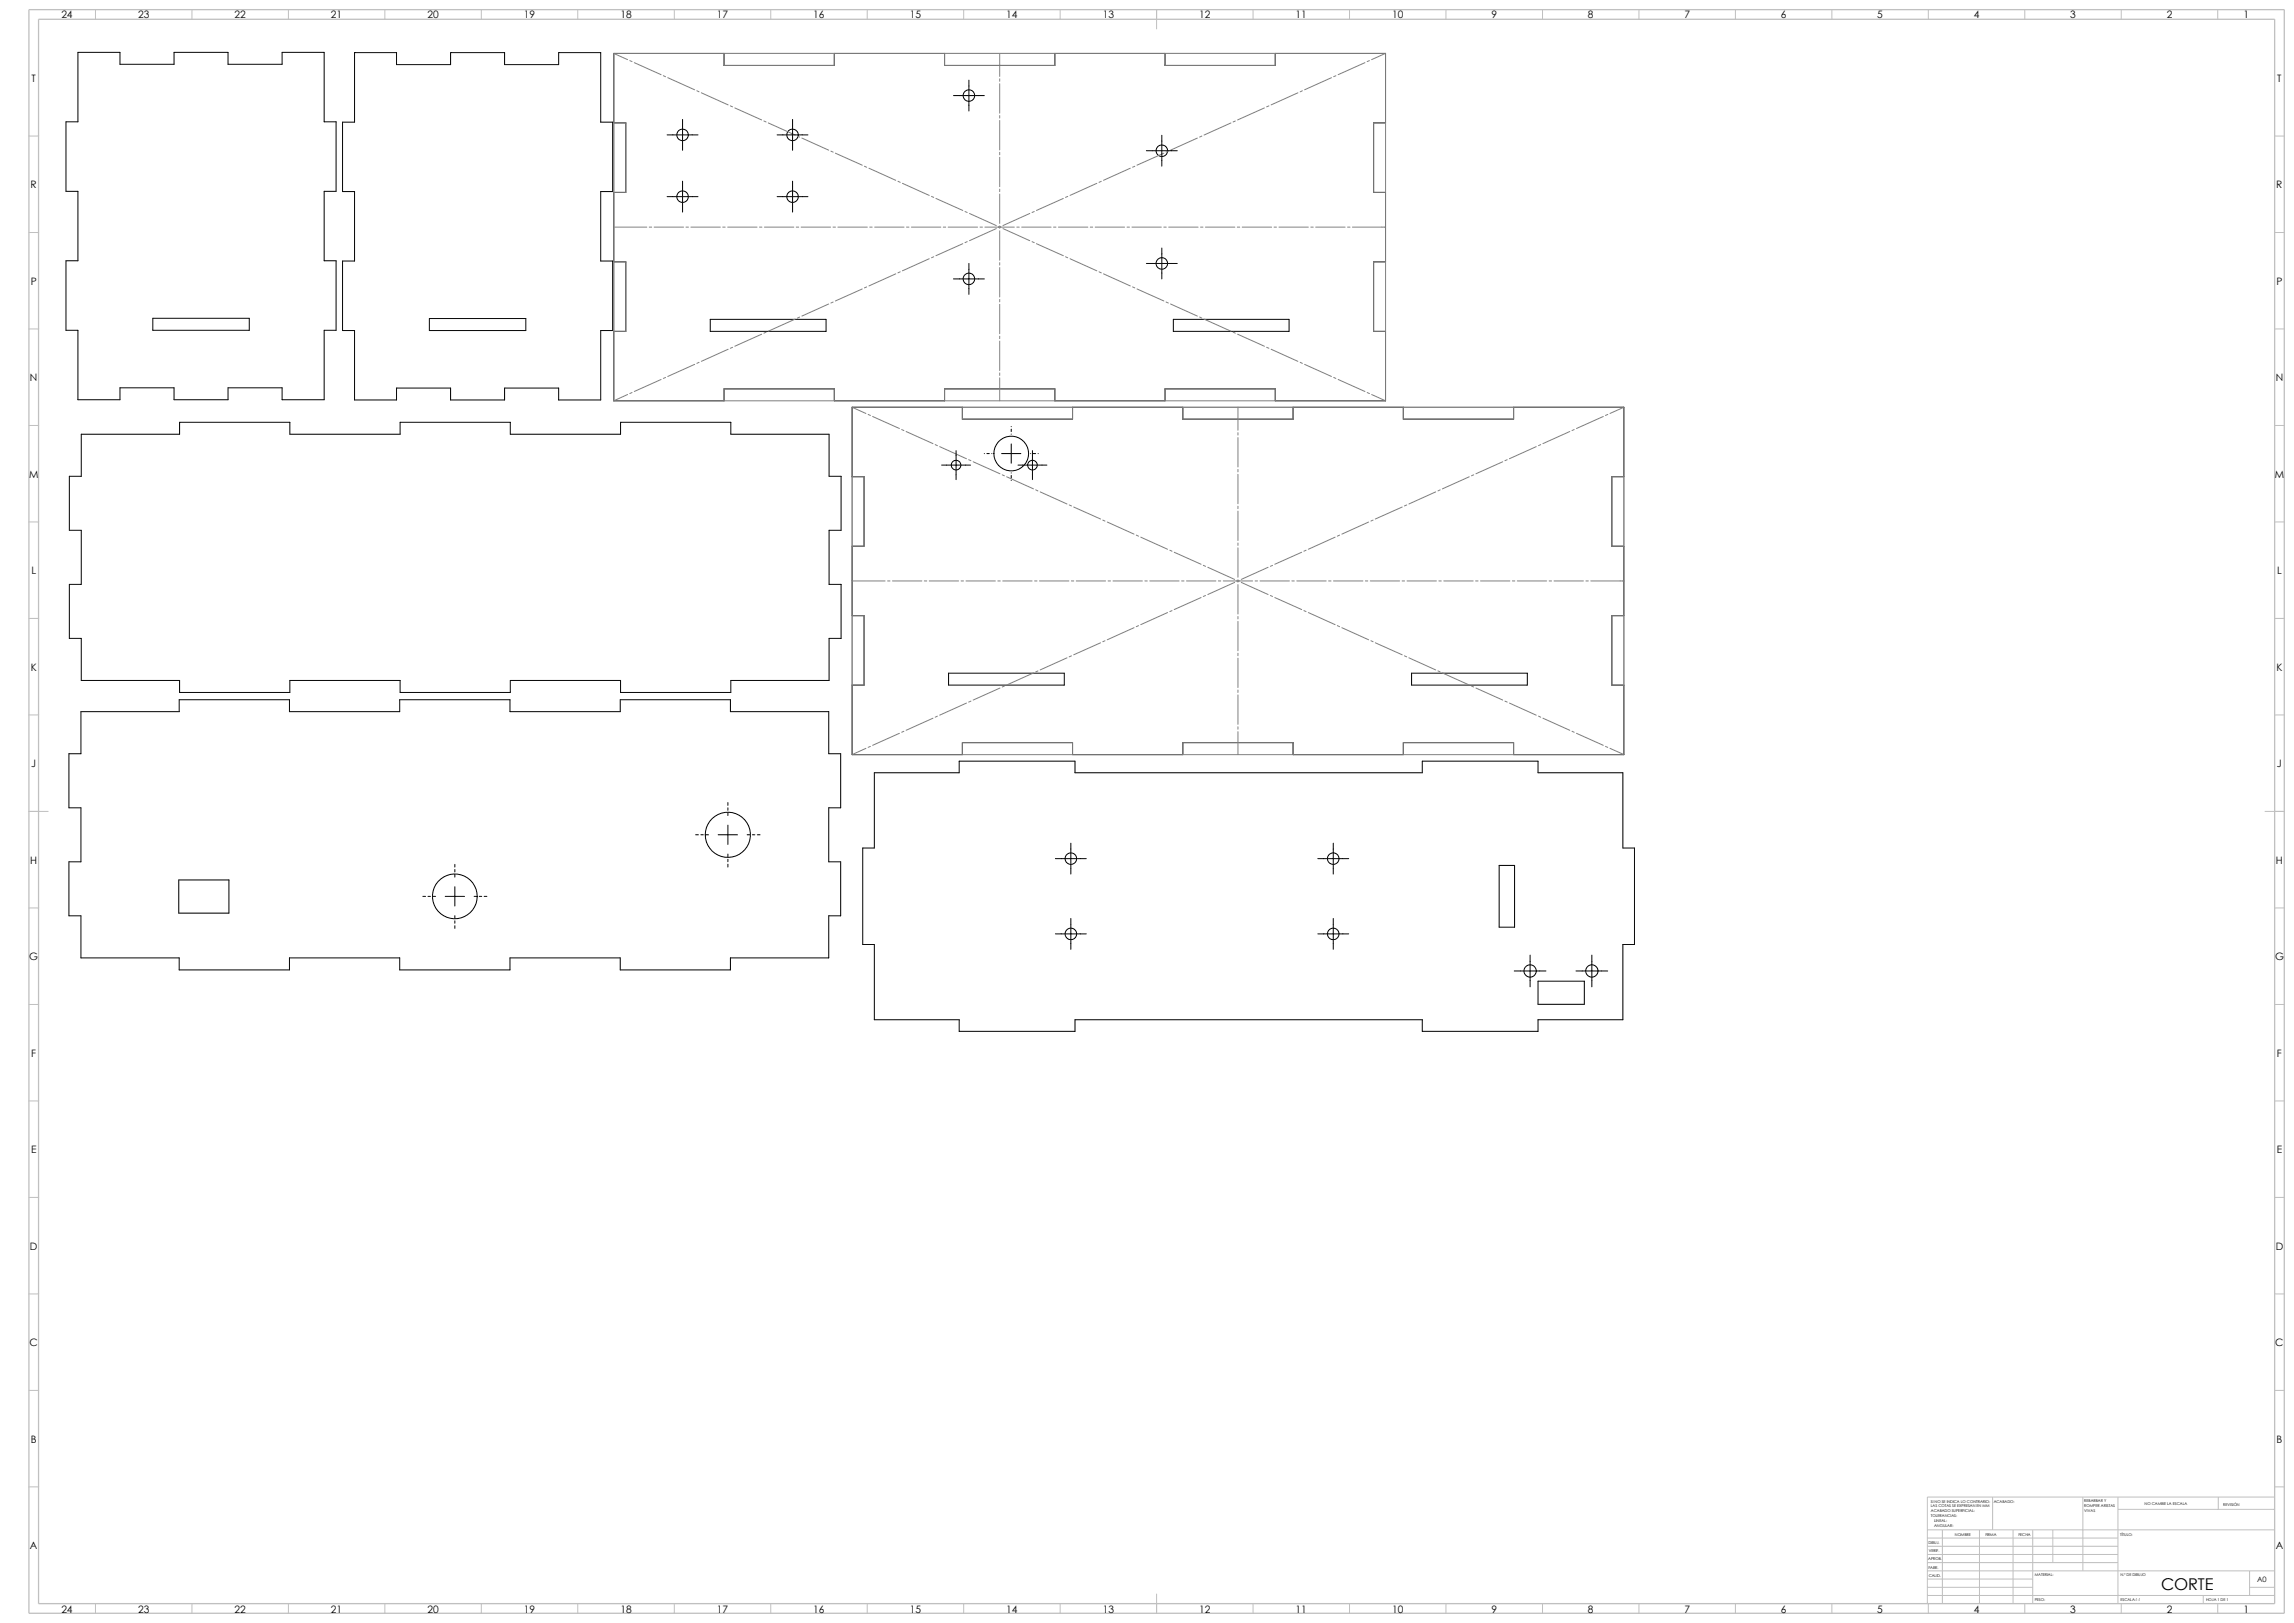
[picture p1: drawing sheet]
<svg xmlns="http://www.w3.org/2000/svg" width="1189mm" height="841mm" viewBox="0 0 1189 841" stroke-linecap="round" stroke-linejoin="round" font-family="sans-serif">
<defs><g id="words">
<text font-size="8.4" x="1120" y="824">CORTE</text>
<g font-size="5.3">
<text x="32" y="10">24</text>
<text x="72" y="10">23</text>
<text x="122" y="10">22</text>
<text x="172" y="10">21</text>
<text x="222" y="10">20</text>
<text x="272" y="10">19</text>
<text x="322" y="10">18</text>
<text x="372" y="10">17</text>
<text x="422" y="10">16</text>
<text x="472" y="10">15</text>
<text x="522" y="10">14</text>
<text x="572" y="10">13</text>
<text x="622" y="10">12</text>
<text x="672" y="10">11</text>
<text x="722" y="10">10</text>
<text x="773" y="10">9</text>
<text x="823" y="10">8</text>
<text x="873" y="10">7</text>
<text x="923" y="10">6</text>
<text x="973" y="10">5</text>
<text x="1023" y="10">4</text>
<text x="1073" y="10">3</text>
<text x="1123" y="10">2</text>
<text x="1163" y="10">1</text>
<text x="16" y="42">T</text>
<text x="1180" y="42">T</text>
<text x="16" y="98">R</text>
<text x="1180" y="98">R</text>
<text x="16" y="148">P</text>
<text x="1180" y="148">P</text>
<text x="16" y="198">N</text>
<text x="1180" y="198">N</text>
<text x="15" y="248">M</text>
<text x="1179" y="248">M</text>
<text x="16" y="298">L</text>
<text x="1180" y="298">L</text>
<text x="16" y="348">K</text>
<text x="1180" y="348">K</text>
<text x="16" y="398">J</text>
<text x="1180" y="398">J</text>
<text x="16" y="448">H</text>
<text x="1180" y="448">H</text>
<text x="15" y="498">G</text>
<text x="1179" y="498">G</text>
<text x="16" y="548">F</text>
<text x="1180" y="548">F</text>
<text x="16" y="598">E</text>
<text x="1180" y="598">E</text>
<text x="16" y="648">D</text>
<text x="1180" y="648">D</text>
<text x="15" y="698">C</text>
<text x="1179" y="698">C</text>
<text x="16" y="748">B</text>
<text x="1180" y="748">B</text>
<text x="16" y="803">A</text>
<text x="1180" y="803">A</text>
<text x="32" y="836">24</text>
<text x="72" y="836">23</text>
<text x="122" y="836">22</text>
<text x="172" y="836">21</text>
<text x="222" y="836">20</text>
<text x="272" y="836">19</text>
<text x="322" y="836">18</text>
<text x="372" y="836">17</text>
<text x="422" y="836">16</text>
<text x="472" y="836">15</text>
<text x="522" y="836">14</text>
<text x="572" y="836">13</text>
<text x="622" y="836">12</text>
<text x="672" y="836">11</text>
<text x="722" y="836">10</text>
<text x="773" y="836">9</text>
<text x="823" y="836">8</text>
<text x="873" y="836">7</text>
<text x="923" y="836">6</text>
<text x="973" y="836">5</text>
<text x="1023" y="836">4</text>
<text x="1073" y="836">3</text>
<text x="1123" y="836">2</text>
<text x="1163" y="836">1</text>
</g>
<text font-size="3.9" x="1170" y="820">A0</text>
<g font-size="2">
<text x="1001" y="779">SI NO SE INDICA LO CONTRARIO:</text>
<text x="1033" y="779">ACABADO:</text>
<text x="1080" y="779">REBARBAR Y</text>
<text x="1112" y="780">NO CAMBIE LA ESCALA</text>
<text x="1001" y="781">LAS COTAS SE EXPRESAN EN MM</text>
<text x="1001" y="784">ACABADO SUPERFICIAL:</text>
<text x="1080" y="784">VIVAS</text>
<text x="1080" y="781">ROMPER ARISTAS</text>
<text x="1152" y="780">REVISIÓN</text>
<text x="1001" y="786">TOLERANCIAS:</text>
<text x="1002" y="789">LINEAL:</text>
<text x="1002" y="791">ANGULAR:</text>
<text x="1013" y="796">NOMBRE</text>
<text x="1029" y="796">FIRMA</text>
<text x="1046" y="796">FECHA</text>
<text x="1099" y="796">TÍTULO:</text>
<text x="1000" y="800">DIBUJ.</text>
<text x="999" y="808">APROB.</text>
<text x="1000" y="804">VERIF.</text>
<text x="1000" y="813">FABR.</text>
<text x="1000" y="817">CALID.</text>
<text x="1055" y="817">MATERIAL:</text>
<text x="1099" y="817">N.º DE DIBUJO</text>
<text x="1055" y="830">PESO:</text>
<text x="1099" y="830">ESCALA:1:1</text>
<text x="1143" y="830">HOJA 1 DE 1</text>
</g>
</g></defs>
<g fill="none" stroke="#c0c0c0" stroke-width=".52">
<path d="M49 5v5M99 5v5M149 5v5M199 5v5M249 5v5M299 5v5M350 5v5M399 5v5M449 5v5M499 5v5M549 5v5M599 5v10"/>
<path d="M649 5v5M699 5v5M749 5v5M800 5v5M850 5v5M899 5v5M949 5v5M999 5v5M1049 5v5M1099 5v5M1149 5v5M15 70h5"/>
<path d="M1179 70h5M15 120h5M1179 120h5M15 170h5M1179 170h5M15 220h5M1179 220h5M15 270h5M1179 270h5M15 320h5M1179 320h5M15 370h5"/>
<path d="M1179 370h5M15 420h10M1174 420h10M15 470h5M1179 470h5M15 520h5M1179 520h5M15 570h5M1179 570h5M15 620h5M1179 620h5M15 670h5"/>
<path d="M1179 670h5M15 720h5M1179 720h5M15 770h5M1033 776v17M1080 776v38M1098 776v55M1150 776v6M1179 770h5M1179 776h-180v55M999 797h99M999 793h180"/>
<path d="M1007 793v38M1026 793v38M1043 793v38M1054 793v38M1064 793v17M1098 782h81M999 801h99M999 805h99M999 810h99M999 814h180M999 818h55M1166 814v13"/>
<path d="M49 831v5M99 831v5M149 831v5M199 831v5M249 831v5M299 831v5M350 831v5M399 831v5M449 831v5M499 831v5M549 831v5M599 826v10"/>
<path d="M649 831v5M699 831v5M749 831v5M800 831v5M850 831v5M899 831v5M949 831v5M999 822h55M999 827h180M999 831v5M1049 831v5M1099 831v5"/>
<path d="M1142 827v4M1149 831v5M1166 822h13"/>
</g>
<path d="M15 5h1169v831h-1169zM20 10h1159v821h-1159z" fill="none" stroke="#c0c0c0" stroke-width=".68" stroke-linecap="butt"/>
<g fill="none" stroke="#000" stroke-width=".52">
<path d="M40 27h22v6h28v-6h28v6h28v-6h22v36h6v36h-6v36h6v36h-6v36h-22v-6h-28v6h-28v-6h-28v6h-22v-36h-6v-36h6v-36h-6v-36h6zM184 27h22v6h28v-6h28v6h28v-6h21v36h7v36h-7v36h7v36h-7v36h-21v-6h-28v6h-28v-6h-28v6h-22v-36h-6v-36h6v-36h-6v-36h6zM318 28h57v6h57v-6h58v6h57v-6h57v6h57v-6h57v36h-6v36h6v36h-6v36h6v36h-57v-6h-57v6h-57v-6h-57v6h-58v-6h-57v6h-57v-36h6v-36h-6v-36h6v-36h-6zM494 50h16M502 42v16M346 70h16M354 62v16M403 70h16M411 62v16M594 78h16M602 70v16M354 94v16"/>
<path d="M411 94v16M346 102h16M403 102h16M502 137v16M594 137h16M602 129v16M494 145h16M79 165h50v6h-50zM223 165h50v6h-50zM368 165h60v7h-60zM608 165h60v7h-60zM442 211h57v6h57v-6h57v6h57v-6h57v6h58v-6h57v36h-7v36h7v36h-7v36h7v36h-57v-6h-58v6h-57v-6h-57v6h-57v-6h-57v6h-57v-36h6v-36h-6v-36h6v-36h-6z"/>
<path d="M42 225h51v-6h57v6h57v-6h57v6h58v-6h57v6h51v22h6v28h-6v28h6v28h-6v22h-51v6h-57v-6h-58v6h-57v-6h-57v6h-57v-6h-51v-22h-6v-28h6v-28h-6v-28h6zM496 234v15M510 235h.1M512 235h1M514 235h.1M519 235h10M524 221h.1M524 222v2M524 225h.1M524 230v10M534 235h.1M535 234v15"/>
<path d="M536 235h1M538 235h.1M488 241h15M524 245h.1M524 246v2M524 249h.1M528 241h15M492 349h60v6h-60zM732 349h60v6h-60zM42 369h51v-6h57v6h57v-6h57v6h57v-6h58v6h51v22h6v28h-6v28h6v28h-6v21h-51v7h-58v-7h-57v7h-57v-7h-57v7h-57v-7h-51v-21h-6v-28h6v-28h-6v-28h6zM377 416v1M377 419v1"/>
<path d="M453 400h44v-6h60v6h180v-6h60v6h44v39h6v50h-6v39h-44v6h-60v-6h-180v6h-60v-6h-44v-39h-6v-50h6zM361 433h1M363 433h2M366 433h1M372 433h10M377 421v2M377 428v10M387 433h2M390 433h1M393 433h1M555 437v16M691 437v16"/>
<path d="M93 456h26v17h-26zM236 448v1M236 451v1M236 453v1M236 459v10M377 443v1M377 445v2M377 448v1M547 445h16M683 445h16M777 448h8v32h-8zM219 464h2"/>
<path d="M222 464h1M224 464h2M231 464h10M236 474v2M236 477v1M236 480v1M246 464h1M248 464h2M251 464h1M555 476v16M691 476v16M547 484h16"/>
<path d="M683 484h16M793 495v16M825 495v16M785 503h16M797 508h24v12h-24zM817 503h16"/>
<circle cx="502" cy="50" r="3"/>
<circle cx="354" cy="70" r="3"/>
<circle cx="411" cy="70" r="3"/>
<circle cx="602" cy="78" r="3"/>
<circle cx="354" cy="102" r="3"/>
<circle cx="411" cy="102" r="3"/>
<circle cx="602" cy="137" r="3"/>
<circle cx="502" cy="145" r="3"/>
<circle cx="524" cy="235" r="9"/>
<circle cx="496" cy="241" r="2.5"/>
<circle cx="535" cy="241" r="2.5"/>
<circle cx="377" cy="433" r="12"/>
<circle cx="555" cy="445" r="3"/>
<circle cx="691" cy="445" r="3"/>
<circle cx="236" cy="464" r="12"/>
<circle cx="555" cy="484" r="3"/>
<circle cx="691" cy="484" r="3"/>
<circle cx="793" cy="503" r="3"/>
<circle cx="825" cy="503" r="3"/>
</g>
<g fill="none" stroke="#808080" stroke-width=".52">
<path d="M318 28l7 3M318 28h400M318 28v180M326 31l2 1M329 32l14 7M344 39l1 1M375 28v6h57v-6M490 28v6h57v-6M518 28v12M604 28v6h57v-6M692 39l-1 1M707 32l-13 7"/>
<path d="M710 31l-1 1M718 28l-7 3M718 28v180M346 40l14 7M361 47l1 1M364 48l13 6M379 55h1M381 56l14 6M518 41v1M518 43v16M518 60v1M655 56l-14 6"/>
<path d="M658 55h-1M673 48l-14 6M675 47l-1 1M690 40l-14 7M318 64h6v36h-6M396 63h1M398 64l14 6M413 70l1 1M416 72l14 6M431 78l1 1M433 79l14 7M518 62v16"/>
<path d="M518 79v1M603 79l-14 7M606 78l-2 1M621 72l-14 6M623 70l-1 1M638 64l-14 6M640 63h-1M718 64h-6v36h6M448 86l1 1M450 87l14 6M465 94h2M468 95l14 6"/>
<path d="M518 81v16M518 98v1M568 95l-13 6M571 94h-1M586 87l-14 6M588 86l-1 1M318 118h17M337 118h1M339 118h15M356 118h1M358 118h15M375 118h1"/>
<path d="M377 118h15M394 118h1M396 118h15M413 118h1M415 118h15M432 118h1M434 118h16M451 118h1M453 118h16M470 118h1M472 118h16M483 102h1"/>
<path d="M485 103l14 6M489 118h1M491 118h16M500 110h1M502 111l14 6M508 118h1M510 118h16M516 118l-14 7M518 117l1 1M518 118h.1M518 101v15M518 117v1"/>
<path d="M518 120v15M519 117l-1 1M520 118l14 7M527 118h1M530 118h15M534 111l-14 6M536 110h-1M546 118h1M549 118h15M551 103l-14 6M553 102h-1M565 118h1"/>
<path d="M568 118h15M584 118h1M587 118h15M603 118h1M606 118h15M622 118h2M625 118h15M641 118h2M644 118h15M660 118h2M663 118h15M679 118h2"/>
<path d="M682 118h15M698 118h2M701 118h17M318 136h6v36h-6M482 134l-14 6M484 133l-1 1M499 126l-14 7M501 125l-1 1M518 136v1M518 139v15M535 125l1 1M537 126l14 7"/>
<path d="M552 133l1 1M555 134l13 6M718 136h-6v36h6M430 158l-14 6M432 157h-1M447 150l-14 6M449 149h-1M464 142l-14 6M467 141h-2M518 155v1M518 158v15M570 141h1"/>
<path d="M572 142l14 6M587 149h1M589 150l14 6M604 157h2M607 158l14 6M380 180h-1M395 173l-14 6M397 172l-1 1M412 165l-14 7M414 164l-1 1M518 174v1M518 177v15"/>
<path d="M622 164l1 1M624 165l14 7M639 172l1 1M641 173l14 6M657 180h1M343 197l-14 6M345 196h-1M360 189l-14 6M362 188h-1M377 181l-13 6M518 193v2M518 196v12"/>
<path d="M659 181l14 6M674 188h1M676 189l14 6M691 196h1M694 197l13 6M318 208h400M325 204l-7 4M328 203l-2 1M375 208v-6h57v6M442 211l7 3M442 211v180M442 211h400"/>
<path d="M450 215h1M452 216l14 6M490 208v-6h57v6M499 211v6h57v-6M604 208v-6h57v6M613 211v6h57v-6M642 211v12M709 203l1 1M711 204l7 4M727 211v6h58v-6M831 216l-14 6M833 215h-1"/>
<path d="M842 211l-8 3M842 211v180M467 223h2M470 224l14 6M485 230l1 1M487 231l14 7M502 238l1 1M504 239l14 6M642 224v1M642 227v15M779 239l-14 6M781 238l-1 1"/>
<path d="M796 231l-14 7M799 230l-2 1M814 224l-14 6M816 223h-1M442 247h6v36h-6M519 246l2 1M522 247l14 6M537 254h1M539 255l14 6M642 243v2M642 246v15M744 255l-14 6"/>
<path d="M746 254h-1M762 247l-14 6M764 246l-1 1M842 247h-7v36h7M554 262h1M557 263l13 6M572 269l1 1M574 271l14 6M589 277l1 1M591 278l14 7M642 262v2M642 265v15"/>
<path d="M692 278l-14 7M694 277l-1 1M709 271l-14 6M712 269l-1 1M727 263l-14 6M729 262h-1M606 285l1 1M609 286l14 6M624 293h1M626 294l14 6M642 281v2M642 284v15"/>
<path d="M657 294l-14 6M660 293h-2M675 286l-14 6M677 285l-1 1M442 301h17M442 319h6v36h-6M460 301h1M463 301h15M479 301h1M482 301h15M498 301h1M501 301h15"/>
<path d="M517 301h1M520 301h15M536 301h2M539 301h15M555 301h2M558 301h15M574 301h2M577 301h15M593 301h2M596 301h15M605 317l-14 7M607 316l-1 1"/>
<path d="M612 301h2M615 301h15M623 310l-14 6M625 309h-1M631 301h2M634 301h15M640 302l-14 6M641 301h1M642 301h.1M642 300v2M642 303v15M642 319v2"/>
<path d="M642 301h-1M643 302l14 6M651 301h1M653 301h15M658 309h2M661 310l14 6M670 301h1M672 301h15M676 316l1 1M678 317l14 7M689 301h1M691 301h15"/>
<path d="M708 301h1M710 301h15M727 301h1M729 301h16M746 301h1M748 301h16M765 301h1M767 301h16M784 301h1M786 301h16M803 301h1M805 301h16"/>
<path d="M822 301h1M825 301h17M842 319h-7v36h7M555 340h-1M570 333l-13 6M573 332l-1 1M588 325l-14 7M590 324l-1 1M642 322v15M642 338v2M693 324l1 1M695 325l14 7"/>
<path d="M711 332l1 1M713 333l14 6M728 340h1M518 357l-14 6M521 355l-2 1M536 349l-14 6M538 348h-1M553 341l-14 6M642 341v15M642 358v1M730 341l14 6M745 348h1"/>
<path d="M748 349l14 6M763 355l1 1M765 357l14 6M466 380l-14 6M469 379h-2M484 372l-14 6M486 371l-1 1M501 364l-14 7M503 363l-1 1M642 360v15M642 377v1M642 379v12"/>
<path d="M780 363l1 1M782 364l14 7M797 371l2 1M800 372l14 6M815 379h1M817 380l14 6M442 391h400M449 388l-7 3M451 387h-1M499 391v-6h57v6M613 391v-6h57v6M727 391v-6h58v6"/>
<path d="M832 387h1M834 388l8 3"/>
</g>
<use href="#words"/>
</svg>
